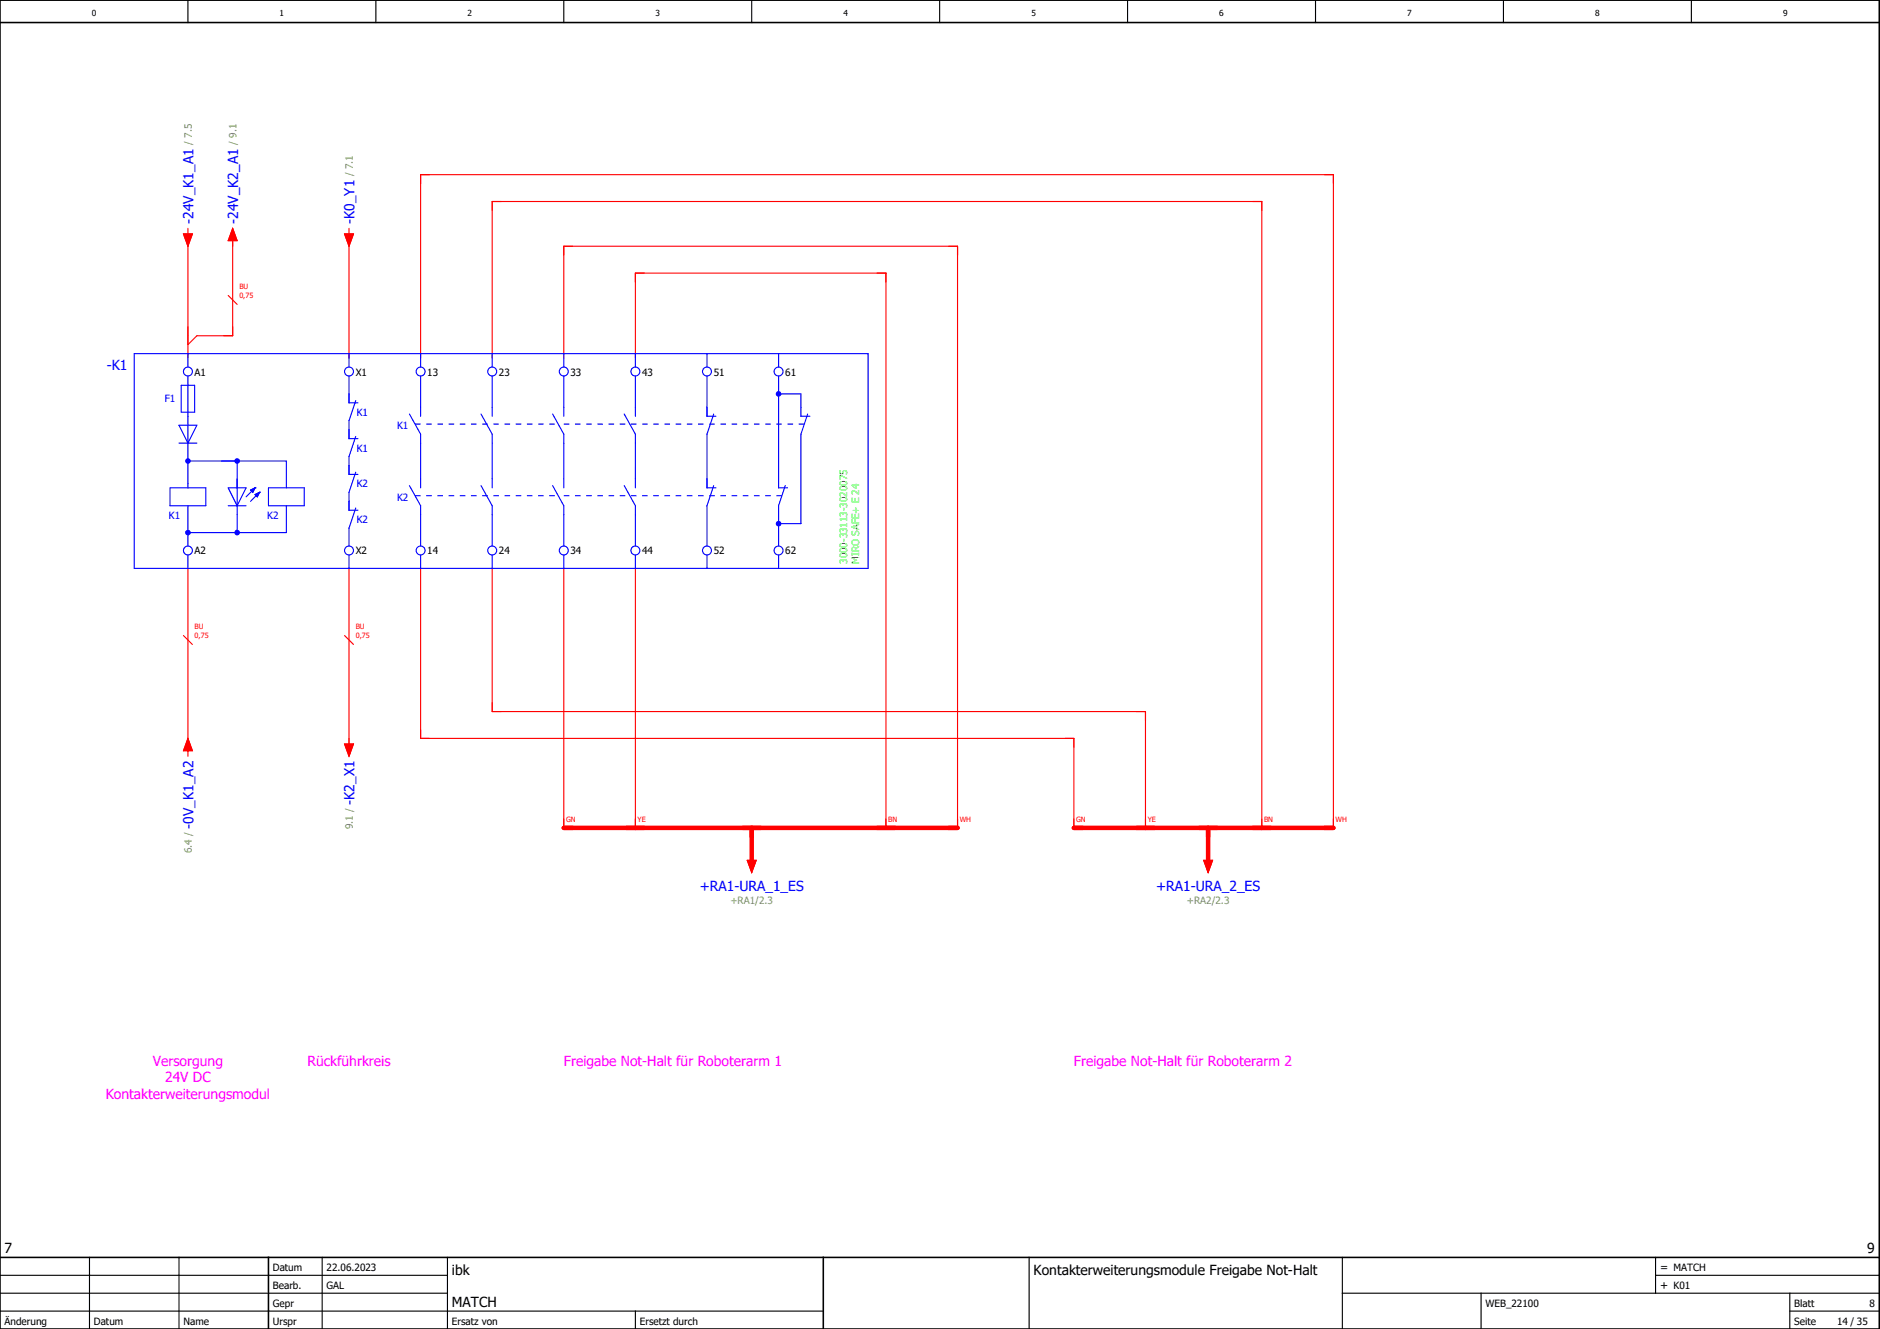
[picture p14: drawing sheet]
<svg xmlns="http://www.w3.org/2000/svg" width="420mm" height="297mm" viewBox="0 0 420 297" stroke-linecap="round" stroke-linejoin="round" font-family="sans-serif">
<defs><g id="words">
<g font-size="3.1" fill="#00f">
<text x="43.2" y="50" transform="rotate(-90 43.2 50)">-24V_K1_A1</text>
<text x="53.2" y="50" transform="rotate(-90 53.2 50)">-24V_K2_A1</text>
<text x="79.2" y="50" transform="rotate(-90 79.2 50)">-K0_Y1</text>
<text x="23.9" y="82.6">-K1</text>
<text x="79.2" y="179.9" transform="rotate(-90 79.2 179.9)">-K2_X1</text>
<text x="43.2" y="185.2" transform="rotate(-90 43.2 185.2)">-0V_K1_A2</text>
<text x="156.4" y="199.1">+RA1-URA_1_ES</text>
<text x="258.4" y="199.1">+RA1-URA_2_ES</text>
</g>
<g font-size="3.1" fill="#f0f">
<text x="34.2" y="238.1">Versorgung</text>
<text x="68.7" y="238.1">Rückführkreis</text>
<text x="126" y="238.1">Freigabe Not-Halt für Roboterarm 1</text>
<text x="240" y="238.1">Freigabe Not-Halt für Roboterarm 2</text>
<text x="23.6" y="245.6">Kontakterweiterungsmodul</text>
<text x="36.9" y="241.9">24V DC</text>
</g>
<g font-size="3.1">
<text x="1" y="280">7</text>
<text x="417.3" y="280">9</text>
<text x="101" y="285">ibk</text>
<text x="231" y="285">Kontakterweiterungsmodule Freigabe Not-Halt</text>
<text x="101" y="292">MATCH</text>
</g>
<g font-size="2.5">
<text x="371" y="284">= MATCH</text>
<text x="371" y="288">+ K01</text>
</g>
<g font-size="2.2" fill="#7ca552">
<text x="42.9" y="32.4" transform="rotate(-90 42.9 32.4)">/ 7.5</text>
<text x="52.9" y="32.4" transform="rotate(-90 52.9 32.4)">/ 9.1</text>
<text x="78.9" y="39.4" transform="rotate(-90 78.9 39.4)">/ 7.1</text>
<text x="78.9" y="185.4" transform="rotate(-90 78.9 185.4)">9.1 /</text>
<text x="42.9" y="190.7" transform="rotate(-90 42.9 190.7)">6.4 /</text>
<text x="163.2" y="202">+RA1/2.3</text>
<text x="265.2" y="202">+RA2/2.3</text>
</g>
<g font-size="2.2">
<text x="43.5" y="83.9">A1</text>
<text x="79.5" y="83.9">X1</text>
<text x="95.5" y="83.9">13</text>
<text x="111.5" y="83.9">23</text>
<text x="127.5" y="83.9">33</text>
<text x="143.5" y="83.9">43</text>
<text x="159.5" y="83.9">51</text>
<text x="175.5" y="83.9">61</text>
<text x="43.5" y="123.9">A2</text>
<text x="79.5" y="123.9">X2</text>
<text x="95.5" y="123.9">14</text>
<text x="111.5" y="123.9">24</text>
<text x="127.5" y="123.9">34</text>
<text x="143.5" y="123.9">44</text>
<text x="159.5" y="123.9">52</text>
<text x="175.5" y="123.9">62</text>
<text x="61" y="284">Datum</text>
<text x="73" y="284">22.06.2023</text>
<text x="61" y="288">Bearb.</text>
<text x="61" y="292">Gepr</text>
<text x="73" y="288">GAL</text>
<text x="332" y="292">WEB_22100</text>
<text x="401" y="292">Blatt</text>
<text x="417.8" y="292">8</text>
<text x="1" y="296">Änderung</text>
<text x="21" y="296">Datum</text>
<text x="41" y="296">Name</text>
<text x="61" y="296">Urspr</text>
<text x="101" y="296">Ersatz von</text>
<text x="143" y="296">Ersetzt durch</text>
<text x="401" y="296">Seite</text>
<text x="410.6" y="296">14 / 35</text>
</g>
<g font-size="2.2" fill="#00f">
<text x="36.8" y="89.9">F1</text>
<text x="79.7" y="92.9">K1</text>
<text x="88.7" y="95.9">K1</text>
<text x="79.7" y="100.9">K1</text>
<text x="79.7" y="108.9">K2</text>
<text x="88.7" y="111.9">K2</text>
<text x="37.7" y="115.9">K1</text>
<text x="59.7" y="115.9">K2</text>
<text x="79.7" y="116.9">K2</text>
</g>
<g font-size="2.2" fill="#0f0">
<text x="189.3" y="126" transform="rotate(-90 189.3 126)">3000-33113-3020075</text>
<text x="192" y="126" transform="rotate(-90 192 126)">MIRO SAFE+ E 24</text>
</g>
<g font-size="1.9">
<text x="20.5" y="3.7">0</text>
<text x="62.5" y="3.7">1</text>
<text x="104.5" y="3.7">2</text>
<text x="146.5" y="3.7">3</text>
<text x="188.5" y="3.7">4</text>
<text x="230.5" y="3.7">5</text>
<text x="272.5" y="3.7">6</text>
<text x="314.5" y="3.7">7</text>
<text x="356.5" y="3.7">8</text>
<text x="398.5" y="3.7">9</text>
</g>
<g font-size="1.6" fill="#f00">
<text x="53.5" y="64.6">BU</text>
<text x="53.5" y="66.5">0,75</text>
<text x="43.5" y="142.5">0,75</text>
<text x="43.5" y="140.6">BU</text>
<text x="79.5" y="142.5">0,75</text>
<text x="79.5" y="140.6">BU</text>
<text x="126.5" y="183.7">GN</text>
<text x="142.5" y="183.7">YE</text>
<text x="198.5" y="183.7">BN</text>
<text x="214.5" y="183.7">WH</text>
<text x="240.5" y="183.7">GN</text>
<text x="256.5" y="183.7">YE</text>
<text x="282.5" y="183.7">BN</text>
<text x="298.5" y="183.7">WH</text>
</g>
</g></defs>
<g fill="none" stroke="#000" stroke-width=".25">
<path d="M42 0v5M84 0v5M126 0v5M168 0v5M210 0v5M252 0v5M294 0v5M336 0v5M378 0v5M0 293h184M0 289h100M0 285h100"/>
<path d="M20 281v16M40 281v16M72 281v16M100 281v16M142 293v4M230 281v16M300 289h120M300 281v16M331 289v8M370 285h50M370 281v8M400 293h20"/>
<path d="M400 289v8"/>
</g>
<path d="M0 5h420M0 0h420v297h-420zM0 281h420M60 281v16M184 281v16" fill="none" stroke="#000" stroke-width=".35"/>
<g fill="none" stroke="#f00" stroke-width=".25">
<path d="M42 54v26M52 54v21h-8M78 54v26M94 80v-41h204v146M110 80v-35h172v140M126 80v-25h88v130M142 80v-19h56v124M42 127v41M78 127v40M94 127v38h146v20M110 127v32h146v26M126 127v58"/>
<path d="M142 127v58"/>
</g>
<path d="M126 185h88M168 185v8M240 185h58M270 185v8" fill="none" stroke="#f00" stroke-width="1"/>
<g fill="none" stroke="#00f" stroke-width=".25">
<path d="M91.5 92.5l2.5 4.5v12M94 84v9M107.5 92.5l2.5 4.5v12M110 84v9M123.5 92.5l2.5 4.5v12M126 84v9M174 84v25h2M174 88h5v5h2M180.5 92.5l-1.5 4.5v20h-5M91.5 108.5l2.5 4.5v9M107.5 108.5l2.5 4.5v9M123.5 108.5l2.5 4.5v9"/>
<path d="M175.5 108.5l-1.5 4.5v9"/>
</g>
<path d="M92.8 94.8h32M179.8 94.8h-55M92.8 110.8h32M174.7 110.8h-49.9" fill="none" stroke="#00f" stroke-width=".25" stroke-dasharray="1.2 1.2" stroke-linecap="butt"/>
<g fill="#00f">
<circle cx="174" cy="117" r=".63"/>
<circle cx="174" cy="88" r=".62"/>
</g>
<path d="M42 119h22" fill="none" stroke="#00f" stroke-width=".25"/>
<g fill="#00f">
<circle cx="42" cy="119" r=".63"/>
<circle cx="42" cy="103" r=".63"/>
</g>
<path d="M40 95h4l-2 4zM40 99h4M40.5 86.1h3v6h-3zM42 84v9.1M139.5 92.5l2.5 4.5v12M142 84v9M158 84v9h2M159.5 92.5l-1.5 4.5v12h2M42 103h10.5M139.5 108.5l2.5 4.5v9M159.5 108.5l-1.5 4.5v9" fill="none" stroke="#00f" stroke-width=".25"/>
<circle cx="53" cy="119" r=".63" fill="#00f"/>
<path d="M49.5 103h14.5M53 103v6M53 115v4" fill="none" stroke="#00f" stroke-width=".25"/>
<circle cx="53" cy="103" r=".63" fill="#00f"/>
<g fill="none" stroke="#00f" stroke-width=".25">
<path d="M30 79h164v48h-164zM42 79v3M78 79v3M94 79v3M110 79v3M126 79v3M142 79v3M158 79v3M174 79v3M42 93.1v15.9M78 84v6h2M79.5 89.5l-1.5 4.5v4h2"/>
<path d="M79.5 97.5l-1.5 4.5v4h2M38 109h8v4h-8zM42 113v9M51 109h4l-2 4zM51 113h4M53 107v8M56 109.5l1-.5-.5 1zM57 109h.1M57 110.5l1-.5-.5 1zM57 109l-2 2M58 110h.1M58 110l-2 2"/>
<path d="M60 109h8v4h-8zM64 103v6M64 113v6M79.5 105.5l-1.5 4.5v4h2M79.5 113.5l-1.5 4.5v4M42 124v3M78 124v3M94 124v3M110 124v3M126 124v3M142 124v3M158 124v3"/>
<path d="M174 124v3"/>
<circle cx="42" cy="83" r="1"/>
<circle cx="78" cy="83" r="1"/>
<circle cx="94" cy="83" r="1"/>
<circle cx="110" cy="83" r="1"/>
<circle cx="126" cy="83" r="1"/>
<circle cx="142" cy="83" r="1"/>
<circle cx="158" cy="83" r="1"/>
<circle cx="174" cy="83" r="1"/>
<circle cx="42" cy="123" r="1"/>
<circle cx="78" cy="123" r="1"/>
<circle cx="94" cy="123" r="1"/>
<circle cx="110" cy="123" r="1"/>
<circle cx="126" cy="123" r="1"/>
<circle cx="142" cy="123" r="1"/>
<circle cx="158" cy="123" r="1"/>
<circle cx="174" cy="123" r="1"/>
</g>
<g fill="#00f" stroke="#00f" stroke-width=".22">
<path d="M57 110.5l1-.5-.5 1z"/>
<path d="M56 109.5l1-.5-.5 1z"/>
</g>
<g fill="none" stroke="#f00" stroke-width=".25">
<path d="M96 39h-2v2M296 39h2v2M41 52.3h2l-1 2.7zM42 51v1.3M52 53.8v1.2M52 51l1 2.8h-2zM77 52.3h2l-1 2.7zM78 51v1.3M112 45h-2v2M128 55h-2v2M212 55h2v2M280 45h2v2"/>
<path d="M42 73v4l2-2M51 66l2 2M52 73v2h-2M144 61h-2v2M196 61h2v2M41 142l2 2M77 142l2 2M110 157v2h2M254 159h2v2M42 167.8v1.2M42 165l1 2.8h-2zM77 166.3h2l-1 2.7z"/>
<path d="M78 165v1.3M94 163v2h2M238 165h2v2M126 183v2M142 183v2M167 192.3h2l-1 2.7zM168 191v1.3M198 183v2M214 183v2M240 183v2M256 183v2M269 192.3h2l-1 2.7z"/>
<path d="M270 191v1.3M282 183v2M298 183v2"/>
</g>
<path d="M126 185h2M140 185h4M166 185h4M168 185v2M196 185h4M212 185h2M240 185h2M254 185h4M268 185h4M270 185v2M280 185h4M296 185h2" fill="none" stroke="#f00" stroke-width="1"/>
<g fill="#f00" stroke="#f00" stroke-width=".22">
<path d="M77 166.3h2l-1 2.7z"/>
<path d="M77 52.3h2l-1 2.7z"/>
<path d="M41 52.3h2l-1 2.7z"/>
<path d="M42 165l1 2.8h-2z"/>
<path d="M52 51l1 2.8h-2z"/>
<path d="M167 192.3h2l-1 2.7z"/>
<path d="M269 192.3h2l-1 2.7z"/>
</g>
<use href="#words"/>
</svg>
